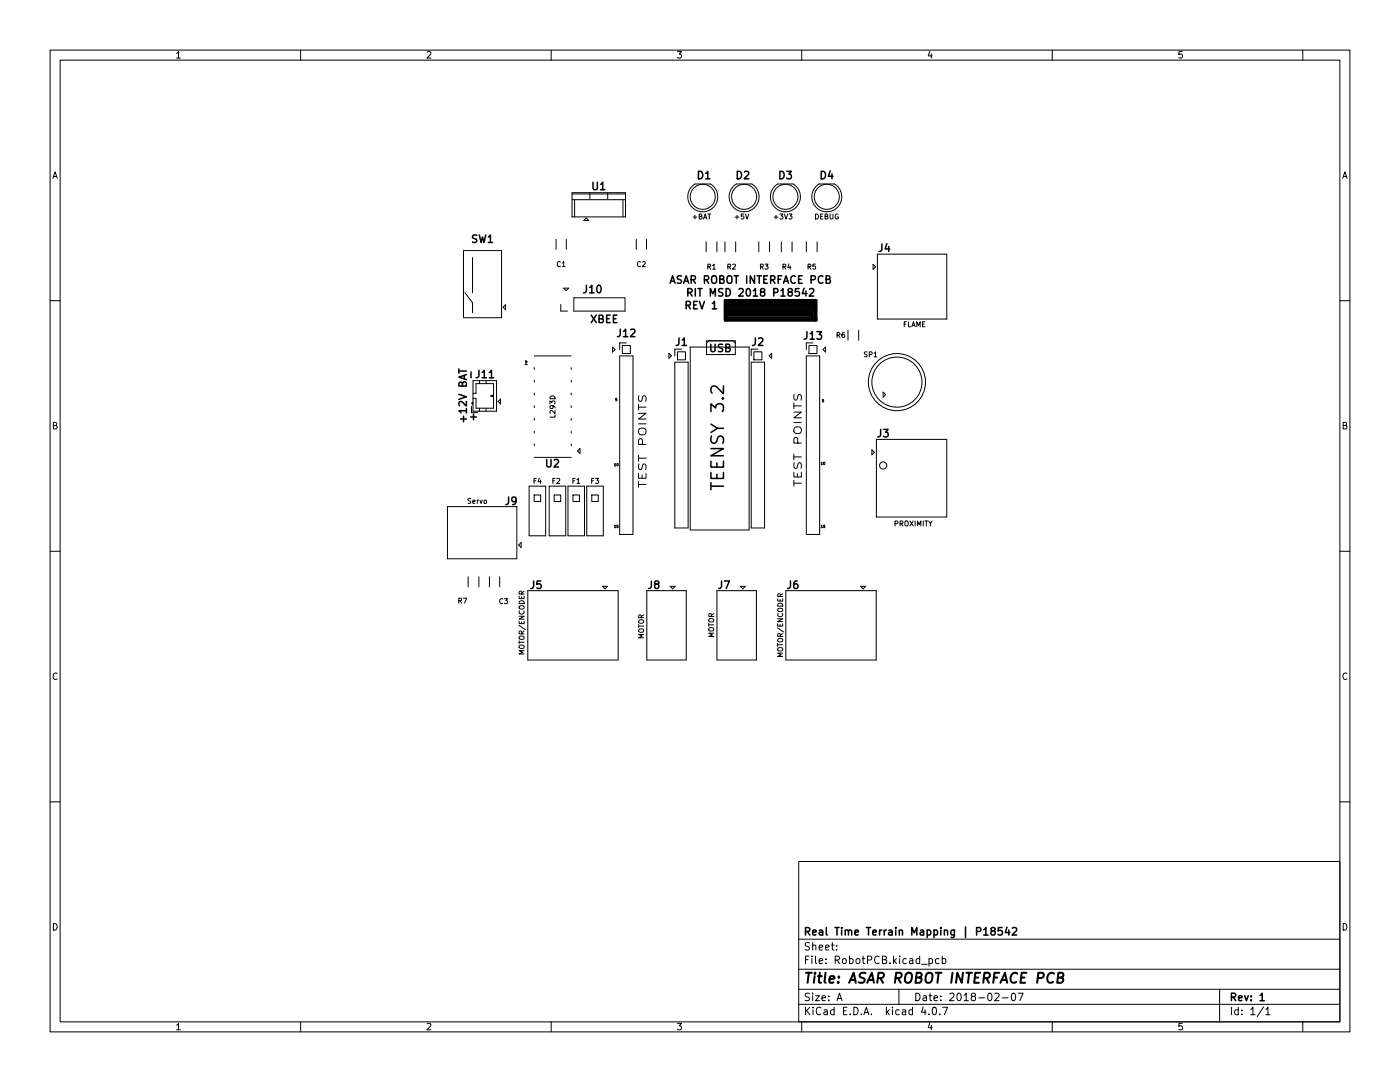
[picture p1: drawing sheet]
<svg xmlns="http://www.w3.org/2000/svg" width="279mm" height="216mm" viewBox="0 0 279 216" stroke-linecap="round" stroke-linejoin="round" font-family="sans-serif">
<g fill="none" stroke="#000" stroke-width=".2">
<path d="M10 10h259.4v195.9h-259.4zM12 12h255.4v191.9h-255.4zM35.2 10.7l.4-.4v1.3M35.2 11.6h.8M60 10v2M85.2 10.4l.5-.1 .3 .4-.8 .9h.8M110 10v2M135.2 10.3h.8l-.4 .5 .3 .1v.6l-.2 .1-.5-.1M160 10v2M185.6 10.2l-.4 1h.9M185.9 10.7v.9M210 10v2"/>
<path d="M235.9 10.3h-.6l-.1 .6 .2-.1h.5l.1 .2-.1 .5-.2 .1-.5-.1M260 10v2M10.6 35.6l.4-1.3 .4 1.3M10.7 35.2h.6M114.2 38.7h10.6M114.2 39.8h10.6M114.2 38.5h10.6v4.8h-10.6zM114.7 39.8v3.5M117.7 38.5v1.2M121.3 38.5v1.2M124.3 39.8v3.5M138.1 37.2l.6-.5h3.1a2.99 2.99 0 0 1 .9 4.3 2.99 2.99 0 0 1-4.4 .6 2.99 2.99 0 0 1-.2-4.4z"/>
<path d="M146.3 37.2l.7-.5h3a2.99 2.99 0 0 1 .9 4.3 2.99 2.99 0 0 1-4.3 .6 2.99 2.99 0 0 1-.3-4.4zM154.6 37.2l.6-.5h3.1a2.99 2.99 0 0 1 .9 4.3 2.99 2.99 0 0 1-4.4 .6 2.99 2.99 0 0 1-.2-4.4zM162.8 37.2l.7-.5h3a2.99 2.99 0 0 1 .9 4.3 2.99 2.99 0 0 1-4.3 .6 2.99 2.99 0 0 1-.3-4.4zM268 35.6l.4-1.3 .4 1.3M268.1 35.2h.6M10 60h2M92.5 50h7.6v13.4h-7.6zM92.8 58.4l1.5 2v2M94.3 51.4v7M111 47.7v2M111.8 52.3a.44 .44 0 0 0-.6 .4 .44 .44 0 0 0 .6 .4M112.2 52.5l.3-.3v1"/>
<path d="M112.2 53.2h.6M112.5 57.5h1l-.5 .5zM113 47.7v2M114.5 59.4h10.2v2.7h-10.2zM116.5 44l.5-.5 .5 .5zM127 47.7v2M127.8 52.3a.44 .44 0 0 0-.6 .4 .44 .44 0 0 0 .6 .4M128.2 52.3l.4-.1 .2 .3-.6 .7h.6M129 47.7v2M138.3 43.3h.8M138.7 42.9v.8M139.5 43.2l.5-.1v-.3l-.5-.1v1h.4l.2-.3-.2-.2"/>
<path d="M140.4 43.7l.3-1 .4 1M140.5 43.4h.5M140.9 48.3v2M141.3 53.2h.4l.1-.4-.5-.1v1M141.3 42.7h.5M141.5 53.2l.3 .5M141.5 42.7v1M142.2 53l.3-.3v1M142.2 53.7h.6M143.1 48.3v2M144.7 48.3v2M145.3 53.2h.4l.1-.4-.5-.1v1"/>
<path d="M145.5 53.2l.3 .5M146.2 52.8l.4-.1 .2 .3-.6 .7h.6M146.7 43.3h.8M146.8 48.3v2M147.1 42.9v.8M148.4 42.7h-.4l-.1 .5 .5-.1v.5h-.5M148.8 42.7l.3 1 .3-1M151.4 48.3v2M151.8 53.2h.4l.1-.4-.5-.1v1M152 53.2l.3 .5M152.7 52.7h.6l-.3 .4 .2 .1v.4h-.5M153.6 48.3v2"/>
<path d="M154.5 43.3h.7M154.9 42.9v.8M155.6 42.7h.6l-.3 .4 .3 .1v.4h-.6M155.9 48.3v2M156.3 53.2h.4l.1-.4-.5-.1v1M156.5 53.2l.3 .5M156.5 42.7l.4 1 .3-1M157.4 42.7h.7l-.4 .4 .3 .1v.4h-.6M157.5 52.7l-.3 .7h.6M157.7 53v.7M158.1 48.3v2M160.9 48.3v2"/>
<path d="M161.3 53.2h.4l.1-.4-.5-.1v1M161.5 53.2l.3 .5M162.7 52.7h-.4l-.1 .5 .5-.1v.5h-.5M162.8 42.7a.51 .51 0 0 1 .5 .5 .51 .51 0 0 1-.5 .5zM163.1 48.3v2M163.8 43.2h.3M164.2 42.7h-.4v1h.4M164.7 43.2l.4-.1v-.3l-.4-.1v1h.3l.2-.3-.2-.2M165.7 42.7v.8l.2 .2 .3-.2v-.8M167.2 42.7a.45 .45 0 0 0-.5 .5 .45 .45 0 0 0 .6 .4v-.3h-.2M174.3 52.7l.4 .6-.4 .4zM175.1 50.7h13.9v13h-13.9z"/>
<path d="M267.4 60h2M94.4 76h4.7v6h-4.7zM94.4 78.5h.6v-1.9h3.5v4.8h-3.5v-1.9h-.6M95.7 76v.6M97 76v.6M98 79h.5M98.5 78.9h-.5v.2h.5M100.9 60.8v1l-.5-.5zM104.8 72.7h.4M105.1 72.2l-.2 .1v-.3l.2 .1v.3l-.2 .1M106.6 71h7.4M106.6 73.3v.4"/>
<path d="M106.6 75.9v.3M106.6 78.4v.4M109.9 79.1a.52 .52 0 0 1 .6-.1 .52 .52 0 0 1 .3 .6h-1zM111.9 60.7v1.4h1.3M114 73.3v.4M114 75.9v.3M114 78.4v.4M122.2 69.3l.6 .4-.6 .6zM123.1 79.5h-.2v.2h.2v.2h-.2M123.7 71h2.6v35.6h-2.6zM124.2 69h1.6v1.6h-1.6zM125 68.4h-1.3v1.3"/>
<path d="M127.5 79a.86 .86 0 0 0 .2 1.1l.4-.2 .3-.9h.4a.99 .99 0 0 1 .1 1.1M133.5 70.5l.5 .5-.5 .5zM134.7 72.3h2.6v33.1h-2.6zM135.2 70.2h1.6v1.6h-1.6zM136 69.7h-1.3v1.3M137.8 69.3h11.7v36.5h-11.7zM141 68h5.8v2.7h-5.8zM141.5 68l-.5 .5M144.8 60.9h17.8v2.4h-17.8zM144.9 61v2.2M145 61.1h17.3v2h-17.3zM145.1 61.2h17.1v1.8h-17.1v-1.7h17v1.6h-16.9v-1.5h16.8v1.4h-16.7v-1.3h16.6v1.2h-16.5v-1.1h16.4v1.1l-16.3-.1v-.9h16.2v.8"/>
<path d="M145.9 62.2h15.5v-.2h-15.6v.3M146.2 68l.6 .5M149.9 72.3h2.7v33.1h-2.7zM150.5 70.2h1.5v1.6h-1.5zM151.2 69.7h-1.3v1.3M154 70.5v1l-.5-.5zM158.5 78.7a.87 .87 0 0 0 .2 1.1l.4-.1 .3-.9h.4a.99 .99 0 0 1 .1 1M160.9 71h2.7v35.6h-2.7zM161.5 69h1.5v1.6h-1.5zM161.5 62.3v-.4h-15.8v.5h15.9v-.6h-16v.7M162.3 68.4h-1.4v1.3M164.4 79.7h-.3v.3l.2-.1 .1 .3h-.3"/>
<path d="M164.7 69.3v1l-.4-.6zM167.1 66.9l.4-.1 .1-.4h-.5v1M167.3 66.9l.3 .5M168.5 66.4l-.4 .2-.1 .6 .2 .2 .3-.1v-.5l-.3-.1-.2 .2M169.2 65.9v2M171.4 65.9v2M173.1 70.3h-.6a.42 .42 0 0 0 .5 .5v.4h-.5M173.5 70.7h.5v-.4l-.5-.1v1M174.4 70.5l.3-.3v1M174.4 71.2h.6M176.3 78.3l.4 .4-.4 .6zM180.5 64.7h.3"/>
<path d="M180.9 64.2h-.4v1M181.3 64.2v1h.5M182 65.2l.3-1 .3 1M182.1 64.9h.4M183 65.2v-1l.3 .7 .3-.7v1M184.1 64.7h.4M184.6 64.2h-.5v1h.5M10.7 84.9l.5-.1 .1-.4-.6-.1v1.3h.5l.1-.1 .1-.3-.3-.3M94 99.5h-.6a.42 .42 0 0 0 .5 .6v.3h-.5M94.1 81.1v1.3h1.3M94.3 80.3v.3M94.4 80.3h-.2v.3h.2"/>
<path d="M95.2 99.8v.7M95.5 99.8l-.3 .2M95.7 81.4v.6M95.8 99.8l.2 .7 .2-.7M96.6 99.9h.5l-.1 .5h-.4zM97 81.4v.6M99.4 80.1l.5-.5v1zM105.6 97h3.3v9.9h-3.3zM106.6 95.9h.3M106.6 98.8h1.3v1.3h-1.3zM106.6 81v.3M106.6 83.5v.4"/>
<path d="M106.6 86v.4M106.6 88.6v.3M106.6 91.3h7.4M107.1 95.5h-.5v1M107.6 95.4l-.2 .7h.6M107.9 95.8v.7M109.6 97h3.3v9.9h-3.3zM109.8 80.6v-.6l.3 .3 .1-.3h.5v.6M110.2 80.9l.2 .2-.1 .3-.4 .1-.1-.4 .2-.2 .5 .1 .3 .4M110.3 95.9h.4M110.6 98.8h1.3v1.3h-1.3zM110.8 82.8v.4h-1"/>
<path d="M110.8 81.9v.6l-.8-.6-.2 .2 .1 .4M110.8 95.5h-.5v1M111.1 95.5h.4l.2 .2-.6 .8h.6M113.3 97h3.4v9.9h-3.4zM114 81v.3M114 83.5v.4M114 86v.4M114 88.6v.3M114.3 95.9h.4M114.4 98.8h1.2v1.3h-1.2zM114.8 95.5h-.5v1M115.1 95.7l.3-.2v1"/>
<path d="M115.1 96.5h.6M115.8 89.5v1l-.6-.5zM117.1 97h3.3v9.9h-3.3zM118.1 95.9h.3M118.1 98.8h1.3v1.3h-1.3zM118.6 95.5h-.5v1M118.8 95.5h.7l-.4 .3 .3 .1v.5h-.6M122.6 92.6l.2-.1v.5M122.6 93h.3M123.1 92.5l.3 .1-.1 .4-.2-.1zM127.4 94.5v.9h1.5v-.9M127.4 82.5h1.5l-1.5 1.1h1.5"/>
<path d="M127.4 80.7v1.1M127.4 90.9v1.1M127.4 96.1v1.1M127.4 96.7h1.5M127.4 91.4h1.5M127.4 84.6h1.5M127.4 81.2h1.5M127.5 92.6a.86 .86 0 0 0 .2 1.1l.4-.2 .3-.8h.4a.99 .99 0 0 1 .1 1M128.1 94.8v.6M128.2 88.7l-.1-1-.4-.2-.3 .4v.8h1.5M158.4 94.2v1h1.5v-1M158.4 82.2h1.5l-1.5 1.2h1.5"/>
<path d="M158.4 80.4v1.2M158.4 90.6v1.1M158.4 95.8v1.2M158.4 96.4h1.5M158.4 91.2h1.5M158.4 84.3h1.5M158.4 81h1.5M158.5 92.3a.87 .87 0 0 0 .2 1.2l.4-.2 .3-.9h.4a.99 .99 0 0 1 .1 1.1M159.1 94.5v.7M159.2 88.4l-.1-.9-.4-.2-.3 .4v.7h1.5M163.9 92.4l.1-.2v.5M163.9 92.7h.3"/>
<path d="M164.4 92.3l.2 .1-.1 .3-.2-.2zM174 89.7l.5 .6-.5 .4zM174.9 87.7h14.1v15.5h-14.1zM268.1 84.9l.5-.1 .1-.4-.6-.1v1.3h.5l.2-.4-.3-.3M10 110h2M89.3 101.1h13.8v10.4h-13.8zM91.6 119.9l.4-.1 .1-.4h-.5v1M91.8 119.9l.3 .5M92.5 119.4h.6l-.4 1M93.4 115.1v2M94.3 100.1l.5-.1v-.2h-.3l-.2 .1 .1 .5h.4M95.6 115.1v2"/>
<path d="M97.7 115.1v2M99.7 115.1v2M100.3 119.5a.44 .44 0 0 0-.6 .5 .44 .44 0 0 0 .6 .4M100.7 119.5h.6l-.3 .3 .2 .1v.5h-.5M103.6 119v.4h1v-.4M104 108.2v1l-.5-.4zM104.1 119.1v.3M104.1 118.5v-.4l-.4-.1-.1 .5h1M104.6 118l-.5 .3M105.3 117.9h18.1v13.8h-18.1zM120.2 117h1l-.4 .5zM122.6 104.9l.2-.1v.5"/>
<path d="M122.6 105.3h.3M123.4 104.8h-.3v.2h.2l.1 .2h-.3M129.1 117.9h7.9v13.8h-7.9zM133.8 117h1l-.6 .5zM143.1 117.9h7.9v13.8h-7.9zM147.8 117h1l-.6 .5zM155.2 119.5v.4h1v-.4M155.7 119.6v.3M155.7 119v-.4l-.4-.1-.1 .5h1M156.2 118.5l-.5 .3M156.8 117.9h18.1v13.8h-18.1zM163.9 104.9l.1-.1v.5"/>
<path d="M163.9 105.3h.3M164.6 104.8h-.2l-.1 .2h.3v.2h-.3M171.7 117h1l-.4 .5zM178.6 104.5l.5-.1 .1-.4h-.6v1M179.6 104.5l.5-.1 .1-.4h-.6v1M179.9 104.5l.3 .5M180.6 104.1l.2-.1 .4 .1 .1 .5-.2 .3-.3 .1-.2-.2zM181.6 104l.7 1M182.3 104l-.7 1M182.6 104v1M183.1 105v-1l.3 .7 .4-.7v1M184.3 104v1"/>
<path d="M184.6 104h.6M184.9 104v1M185.3 104l.4 .5 .3-.5M185.7 104.5v.5M267.4 110h2M11.4 134.4a.62 .62 0 0 0-.9 .4 .62 .62 0 0 0 .7 .8l.2-.1M103.6 124.8l1.2 .8M103.6 124v.4h1v-.4M103.6 123h1l-1 .5h1M103.6 127.9v.5M103.6 128.2h1M103.7 128.9l.2-.2 .6 .1 .1 .4-.3 .2-.6-.1-.1-.1z"/>
<path d="M103.7 127.1l.2-.2 .6 .1 .1 .3-.3 .3-.6-.1-.1-.2zM103.7 121l.2-.1h.6l.1 .4-.3 .2h-.6l-.1-.2zM103.7 120.1a.54 .54 0 0 1 .6-.2 .54 .54 0 0 1 .3 .5h-1zM103.7 121.9a.44 .44 0 0 0 .4 .6 .44 .44 0 0 0 .4-.6M104.1 124.1v.3M104.1 126.5v-.5h-.4l-.1 .5h1M104.6 129.8h-1l.7 .4-.7 .3h1M104.6 125.9l-.5 .3M127.5 124.6v.6M127.5 124.9h1M127.6 125.5h.7l.2 .2-.1 .3-.3 .2-.5-.1-.1-.2zM127.6 123.7h.7l.2 .2-.1 .3-.3 .2-.5-.1-.1-.2z"/>
<path d="M128 123.3l-.1-.5-.4-.1v.6h1M128.5 126.6h-1l.7 .3-.7 .4h1M128.5 122.7l-.5 .3M141.5 124.4v.6M141.5 124.7h1M141.5 125.4l.3-.2 .5 .1 .2 .4-.4 .2h-.5l-.1-.2zM141.6 123.5h.7l.2 .2-.1 .3-.3 .1h-.5l-.1-.2zM142 123l-.1-.5h-.4v.5h1M142.5 126.3h-1l.7 .4-.7 .3h1M142.5 122.4l-.5 .4M155.2 125.3l1.2 .8M155.2 124.5v.4h1v-.4"/>
<path d="M155.2 123.5h1l-1 .5h1M155.2 128.4v.5M155.2 128.7h1M155.2 129.4l.3-.2 .6 .1 .1 .4-.3 .2-.6-.1-.1-.1zM155.2 127.6l.3-.2 .6 .1 .1 .3-.3 .3-.6-.1-.1-.2zM155.2 121.5l.3-.1h.6l.1 .4-.3 .2h-.6l-.1-.2zM155.2 120.6a.54 .54 0 0 1 .7-.2 .54 .54 0 0 1 .3 .5h-1zM155.3 122.4a.44 .44 0 0 0 .4 .6 .44 .44 0 0 0 .4-.6M155.7 124.6v.3M155.7 127v-.5h-.4l-.1 .5h1M156.2 130.3h-1l.7 .4-.7 .3h1M156.2 126.4l-.5 .4"/>
<path d="M268.8 134.4a.62 .62 0 0 0-.9 .4 .62 .62 0 0 0 .7 .8l.2-.1M10 160h2M267.4 160h2M159.4 171.9h108v32h-108zM10.7 184.3a.66 .66 0 0 1 .7 .6 .66 .66 0 0 1-.7 .7zM159.4 197.4h108M159.4 193.4h108M159.4 187.4h108M160.8 191.5h.5M161.5 190.8h-.7v1.5M161.5 198.2h-.5l-.2 .1v.4l.6 .3 .1 .4-.2 .3-.6-.1M161.5 188.1h-.5l-.2 .1v.5l.6 .2 .1 .4-.2 .3-.6-.1"/>
<path d="M162 190.8v.1M162 191.3v1M162.2 198.2v.1M162.2 188.7l.2-.1 .4 .1v.9M162.2 188.1v1.5M162.2 198.7v1M162.8 198.7h.7l-.7 1h.7M162.8 190.8v1.3l.2 .2M163.5 191.8l.7-.2-.1-.2-.4-.1-.2 .2v.7h.6M163.5 189.1l.7-.2-.1-.2-.4-.1-.2 .2v.7h.6M164 199.2l.8-.2-.1-.3h-.4l-.3 .2 .1 .7h.6M164.8 189.1l.7-.2-.1-.2-.4-.1-.2 .2v.7h.6"/>
<path d="M164.8 192.1v.2M164.8 191.4v.1M165.4 199.5v.2M165.4 198.7v.2M165.9 188.6h.6M166.1 188.1v1.3l.4 .2M166.7 191.6l.7-.1 .1-.2v-.4l-.2-.1h-.6v1.5M167 189.4v.2M167 188.7v.1M167 199.7l.5-1.5 .5 1.5M167 191.6l.5 .7M167.2 199.2h.7"/>
<path d="M168.2 191.4l.2-.1 .4 .1 .1 .6-.1 .2-.4 .1-.2-.2zM169.5 191.4l.5-.1 .3 .3-.2 .6h-.6M169.5 190.8v1.5M171 191.4l.3-.1 .3 .3v.4l-.3 .3-.3-.1-.2-.2zM172 191.3h.6M172.3 190.8v1.3l.3 .2M173.1 191.6l.7-.1 .2-.2-.1-.4-.2-.1h-.6v1.5M175.5 190.9a.71 .71 0 0 0-1 .5 .71 .71 0 0 0 .7 .9l.3-.2M176.1 191.5l.7-.1 .1-.2-.1-.3-.7-.1v1.5h.6l.3-.3a.39 .39 0 0 0-.4-.5M177.6 192.1v.2M178.3 190.8v1.5M178.5 191.7l.4 .6"/>
<path d="M178.9 191.3l-.6 .6M179.4 197.4v3M179.5 190.8v.1M179.5 191.3v1M180.9 191.4l-.4-.1-.3 .3 .1 .6h.6M181.5 191.4h.6l.1 .9M182.2 191.6l-.5 .1-.2 .2 .2 .4 .5-.1M182.8 198.2a.76 .76 0 0 1 .8 .7 .76 .76 0 0 1-.8 .8zM183.5 191.4l-.4-.1-.3 .3 .2 .6h.5M183.5 190.8v1.5M183.9 192.4h1.1M184.3 198.7h.5l.1 1"/>
<path d="M184.9 199l-.5 .1-.2 .2 .2 .4 .5-.1M185.4 191.4l.4-.1 .3 .3-.1 .6h-.6M185.4 198.7h.6M185.4 191.3v1.5M185.6 198.2v1.3l.4 .2M186.4 199.2l.7-.2-.1-.3h-.4l-.2 .2 .1 .7h.5M187.4 191.4l-.4-.1-.3 .3 .1 .6h.6M187.8 199.5v.2M187.8 198.7v.2M188 191.4l.5-.1 .3 .3-.2 .6h-.6M188 190.8v1.5M189.5 198.3l.6-.1 .3 .4-.9 1.1h.9"/>
<path d="M191.1 198.3l.2-.1a.8 .8 0 0 1 .5 .7 .8 .8 0 0 1-.5 .8l-.2-.2-.1-.4zM192.4 198.6l.4-.4v1.5M192.4 199.7h.9M194.1 198.8l-.3-.3 .1-.2 .2-.1h.4l.2 .3-.1 .2-.6 .2-.2 .2 .1 .4 .2 .2 .4-.1 .2-.2-.1-.4-.2-.2M195.3 199.1h1.2M197.3 198.2h.2a.8 .8 0 0 1 .5 .7 .8 .8 0 0 1-.5 .8 1 1 0 0 1-.2-1.5zM198.5 198.3l.6-.1 .3 .4-.9 1.1h.9M200 199.1h1.2M202 198.2h.2a.8 .8 0 0 1 .5 .7 .8 .8 0 0 1-.5 .8 1 1 0 0 1-.2-1.5zM203.2 198.2h1l-.7 1.5M243.4 197.4v6.5M268.1 184.3a.66 .66 0 0 1 .7 .6 .66 .66 0 0 1-.7 .7z"/>
<path d="M35.2 204.6l.4-.4v1.3M35.2 205.5h.8M60 203.9v2M85.2 204.3l.5-.1 .3 .4-.8 .9h.8M110 203.9v2M135.2 204.2h.8l-.4 .5 .3 .1v.6l-.2 .1-.5-.1M159.4 200.4h108M160 203.9v2M160.8 201v1.5M161 201.6l.6 .9M161.6 201l-.8 .8M162.3 201v.1"/>
<path d="M162.3 201.5v1M163.8 201.1a.71 .71 0 0 0-1 .5 .71 .71 0 0 0 .7 .9l.3-.2M164.5 201.5h.5l.1 1M165.1 201.8l-.5 .1-.2 .2 .2 .4 .5-.1M166.5 201.5h-.5l-.2 .3 .1 .6h.6M166.5 201v1.5M168.3 201.7h.5M169 201h-.7v1.5h.7M169.7 202.3v.2M170.4 201a.76 .76 0 0 1 .9 .7 .76 .76 0 0 1-.9 .8zM171.9 202.3v.2M172.4 202.5l.5-1.5 .5 1.5"/>
<path d="M172.5 202h.8M173.9 202.3v.2M176.9 201v1.5M177 201.9l.5 .6M177.5 201.5l-.6 .5M178.1 201v.1M178.1 201.5v1M179.5 201.5h-.5l-.2 .3 .1 .6h.6M180.1 201.5h.6l.1 1M180.8 201.8l-.5 .1-.3 .2 .3 .4 .5-.1M182.1 201.5h-.4l-.3 .3 .1 .6h.6M182.1 201v1.5"/>
<path d="M184.3 200.9l-.4 1.1h.9M184.6 201.5v1M185.4 202.3v.2M185.6 204.1l-.4 1h.9M185.9 204.6v.9M186.3 201h.1a.8 .8 0 0 1 .5 .7 .8 .8 0 0 1-.5 .8 1 1 0 0 1-.1-1.5zM187.5 202.3v.2M188.1 201h1l-.6 1.5M210 203.9v2M235.9 204.2h-.6l-.1 .6 .2-.1h.5l.1 .2-.1 .5-.2 .1-.5-.1M245.8 201v1.5M247.1 201.5h-.4l-.3 .3 .1 .6h.6"/>
<path d="M247.1 201v1.5M247.8 202.3v.2M247.8 201.5v.2M249.6 201.4l.4-.4v1.5M249.6 202.5h.9M252.2 200.9l-1.3 1.9M252.6 201.4l.4-.4v1.5M252.6 202.5h.9M260 203.9v2"/>
<circle cx="140.2" cy="39.3" r="2.5"/>
<circle cx="148.5" cy="39.3" r="2.5"/>
<circle cx="156.7" cy="39.3" r="2.5"/>
<circle cx="165" cy="39.3" r="2.5"/>
<circle cx="179" cy="76.2" r="5.7"/>
<circle cx="179" cy="76.3" r="5"/>
<circle cx="128.2" cy="86.1" r=".76"/>
<circle cx="159.2" cy="85.9" r=".76"/>
<circle cx="176.2" cy="92.9" r=".71"/>
</g>
<g fill="none" stroke="#000" stroke-width=".3">
<path d="M118.4 36.4v1.2l.2 .3h.3l.3-.3v-1.2M119.9 36.8l.4-.4v1.5M119.9 37.9h.8M139.4 34.2a.76 .76 0 0 1 .9 .7 .76 .76 0 0 1-.9 .8zM140.8 34.6l.4-.4v1.5M140.8 35.7h.9M147.1 34.2a.76 .76 0 0 1 .9 .7 .76 .76 0 0 1-.9 .8zM148.6 34.3l.5-.1 .3 .4-.9 1.1h.9M155.6 34.2a.76 .76 0 0 1 .9 .7 .76 .76 0 0 1-.9 .8zM157 34.2h.9l-.5 .6 .5 .1v.6l-.3 .2-.6-.2M163.9 34.2a.76 .76 0 0 1 .9 .7 .76 .76 0 0 1-.9 .8zM165.7 34.1l-.4 1.1h1"/>
<path d="M166 34.7v1M95.2 47l-.6-.1-.2 .1v.5l.6 .2 .2 .4-.3 .3-.6-.1M95.7 46.9l.3 1.5 .3-1.1 .3 1.1 .3-1.5M97.4 47.3l.5-.4v1.5M97.4 48.4h.9M117 56.9v1.1a.48 .48 0 0 1-.5 .4M117.7 57.4l.4-.5v1.5M117.7 58.4h.8M119.3 57l.2-.1a.8 .8 0 0 1 .5 .8 .8 .8 0 0 1-.5 .7 1 1 0 0 1-.2-1.4zM133.7 56.5l.5-1.5 .5 1.5M133.9 56.1h.7M136 55.1l-.6-.1-.2 .3 .1 .4 .6 .3v.4l-.2 .1h-.5"/>
<path d="M136.4 56.5l.5-1.5 .5 1.5M136.6 56.1h.7M137.3 58.4l.7-.1 .1-.2v-.4l-.3-.1h-.5v1.5M137.6 58.4l.5 .7M137.9 55.8l.8-.1 .1-.2-.1-.3-.2-.2h-.6v1.5M138.3 55.8l.5 .7M138.8 57.6v1.5M139.3 57.6h.8M139.7 57.6v1.5M140.6 55.8l.7-.1 .1-.2v-.3l-.2-.2h-.6v1.5M140.9 55.8l.5 .7M141.8 59.1v-1.5l.5 1.1 .5-1.1v1.5"/>
<path d="M142.2 55.1a.5 .5 0 0 1 .6 0 .5 .5 0 0 1 .2 .4v.5a.5 .5 0 0 1-.5 .5 .5 .5 0 0 1-.5-.5v-.5zM143.7 55.7l.7-.1v-.3l-.1-.2-.6-.1v1.5h.5l.3-.3a.39 .39 0 0 0-.3-.5M144.3 57.7l-.6-.1-.2 .1v.4l.6 .3 .2 .4-.3 .3-.6-.1M144.9 57.6a.76 .76 0 0 1 .9 .7 .76 .76 0 0 1-.9 .8zM145.3 55.1a.5 .5 0 0 1 .5 0 .5 .5 0 0 1 .3 .4v.5a.5 .5 0 0 1-.5 .5 .5 .5 0 0 1-.5-.5v-.5zM146.5 55h.9M146.9 55v1.5M147.5 57.7l.5-.1 .3 .4-.9 1.1h.9M149 55v1.5M149.1 57.7l.2-.1a.8 .8 0 0 1 .5 .7 .8 .8 0 0 1-.5 .8 1 1 0 0 1-.2-1.4zM150.3 58l.5-.4v1.5M150.3 59.1h.9"/>
<path d="M150.6 55v1.5l-.9-1.5v1.5M151.1 55h.8M151.5 55v1.5M152 58.2l-.2-.3v-.2l.2-.1 .5 .1 .1 .2v.2l-.7 .2-.1 .2v.3l.2 .3h.3l.3-.3v-.4l-.3-.2M152.4 55.7h.5M153.2 55h-.8v1.5h.8M153.8 55.8l.7-.1 .2-.2-.1-.3-.2-.2h-.6v1.5M154.2 55.8l.5 .7M154.4 58.4l.7-.1 .2-.2-.1-.4-.2-.1h-.6v1.5M155.3 55.7h.5M155.8 58l.5-.4v1.5M155.8 59.1h.9"/>
<path d="M156 55h-.7v1.5M156.4 56.5l.5-1.5 .5 1.5M156.5 56.1h.7M157.6 58.2l-.3-.3v-.2l.3-.1 .4 .1 .1 .2-.1 .2-.6 .2-.1 .2v.4l.3 .2 .4-.1 .1-.2v-.3l-.3-.3M158.7 55.2a.71 .71 0 0 0-1 .5 .71 .71 0 0 0 .7 .8l.3-.1M159.4 55.7h.5M159.5 57.6h-.7l-.1 .7 .2-.2 .5 .1 .2 .2-.1 .5-.2 .2-.6-.2M160.1 55h-.7v1.5h.7M160.5 57.5l-.4 1.1h.9M160.8 58.1v1M161.6 57.7l.5-.1 .3 .4-.9 1.1h.9M161.9 55.8l.7-.1 .1-.2v-.3l-.3-.2h-.5v1.5"/>
<path d="M162.3 60v2.1M164.2 55.2a.71 .71 0 0 0-1 .5 .71 .71 0 0 0 .7 .8l.3-.1M164.9 55.7h.6l.2-.2-.2-.4-.6-.1v1.5h.5l.3-.3a.39 .39 0 0 0-.3-.5M176 48.7v1a.48 .48 0 0 1-.6 .5M177 48.6l-.4 1.1h1M177.4 49.2v1M91.6 78.7l1.5 .5-1.5 .5M91.6 73.6v.9M91.6 74h1.5M92.3 76.5a.4 .4 0 0 1 .4-.3 .4 .4 0 0 1 .4 .3v.5h-1.5l.1-.7h.3l.2 .1 .1 .6M92.7 74.9v.7M93.1 74.7l-1.5 .6 1.5 .4"/>
<path d="M94 74.2v1.2M95.6 73.9v1.1a.48 .48 0 0 1-.6 .4M96.2 74.3l.5-.4v1.5M96.2 75.4h.9M97.7 74.3l.4-.4v1.5M97.7 75.4h.8M118 62.9l1 1.5M119 62.9l-1 1.5M119.6 63.6l.7-.2 .1-.2-.2-.2-.6-.1v1.5h.5l.3-.3a.39 .39 0 0 0-.3-.5M121.1 63.6h.5M121.8 62.9h-.7v1.5h.7M122.4 63.6h.5"/>
<path d="M123.1 62.9h-.7v1.5h.7M123.8 65.7v1a.48 .48 0 0 1-.6 .5M124.4 66.1l.5-.4v1.5M124.4 67.2h.9M125.9 65.8l.5-.1 .3 .4-.9 1.1h.9M135.5 67.4v1.1a.48 .48 0 0 1-.6 .4M136.1 67.9l.5-.5v1.5M136.1 68.9h.9M136.9 60.9l.8-.1 .1-.2-.1-.3-.2-.2h-.6v1.5M137.3 60.9l.5 .7M138.4 60.8h.5M139.2 60.1h-.8v1.5h.8"/>
<path d="M139.6 60.1l.5 1.5 .5-1.5M141.9 68.7v1.2l.2 .3h.3l.3-.3v-1.2M142.2 60.6l.4-.5v1.5M142.2 61.6h.8M144.1 79.5l.2-.1 .1 .1-.1 .1-.2-.1h.3M144.2 68.7h-.6l-.2 .3 .1 .3 .6 .3v.4l-.2 .2-.5-.1M144.4 77v1.6l-1.4-1.5a.68 .68 0 0 0-1.1 .4v.6l.2 .3M144.9 69.4l.7-.1v-.3l-.1-.3h-.6v1.5h.5l.3-.3a.39 .39 0 0 0-.3-.5M150.8 67.4v1.1a.48 .48 0 0 1-.6 .4M151.4 67.6l.6-.2 .2 .5-.9 1h.9M161 66.2v1.1a.48 .48 0 0 1-.5 .4M161.7 66.6l.4-.4v1.5"/>
<path d="M161.7 67.7h.8M163 66.2h1l-.5 .5 .4 .2v.6l-.2 .2-.7-.2M91.9 83.6h1.2M92.5 83v1.2M93.1 82h-1.5l.4 .4M93.1 80.1v.9l-1.1-.9-.4 .3 .1 .6M93.1 81.5v.9M93.9 83.2h1.2M94.5 82.6v1.2M101.5 99.2v1a.48 .48 0 0 1-.6 .5M103 99.8l-.3 .3h-.3l-.3-.3 .2-.6h.4l.2 .1a.99 .99 0 0 1-.3 1.4h-.3M109.1 91.7v1.2l.3 .3 .4-.1 .2-.2v-1.2"/>
<path d="M110.6 91.8l.6-.1 .3 .4-1 1.1h1M141.9 94.3v1.2h2.5v-1.2M141.9 92v1.2h2.5v-1.2M141.9 89.5h2.5l-2.5 1.4h2.5M141.9 84.6l1.3 .9-1.3 .8M141.9 82.1v-1.5l.9 .8a.68 .68 0 0 1 .5-.8h.6l.4 .2 .1 1-.3 .3M141.9 96.3v1.4M141.9 97h2.5M142 87l-.1 1a.61 .61 0 0 0 .6 .5 .61 .61 0 0 0 .6-.5 .91 .91 0 0 1 .6-1 .64 .64 0 0 1 .7 .5l-.1 .9M143.1 92.4v.8M143.1 94.6v.9M143.2 85.5h1.2"/>
<path d="M175.7 85.7v1a.48 .48 0 0 1-.5 .5M176.3 85.7h1l-.6 .6 .5 .1v.6l-.2 .2-.7-.2M106.5 115.9v1.1a.48 .48 0 0 1-.6 .4M107.9 115.9h-.7l-.1 .7 .3-.1 .5 .1 .1 .2-.1 .5-.2 .1-.6-.1M130 115.9v1.1a.48 .48 0 0 1-.6 .4M130.9 116.6l-.3-.3 .1-.2 .2-.2 .5 .1 .1 .2-.1 .2-.6 .2-.2 .3 .1 .4 .2 .1h.5l.1-.3v-.2l-.3-.3M144 115.9v1.1a.48 .48 0 0 1-.6 .4M144.6 115.9h1l-.7 1.5M157.8 115.9v1.1a.48 .48 0 0 1-.6 .4M159.1 115.9l-.4 .1a1.01 1.01 0 0 0 0 1.4l.5-.1 .1-.5-.3-.3h-.3l-.3 .3M160.8 185.9l.7-.1 .1-.2-.1-.4-.2-.1h-.5v1.5M161.1 185.9l.5 .7"/>
<path d="M162.2 186.1l.7-.2-.1-.2-.4-.1-.2 .2 .1 .7h.5M163.5 185.7h.6l.1 .9M164.2 185.9l-.5 .1-.2 .2 .2 .4 .5-.1M164.9 185.1v1.3l.2 .2M166.6 185.1h.9M167 185.1v1.5M168 185.1v.1M168 185.6v1M168.7 185.7l.2-.1 .4 .1v.9M168.7 185.6v1M169.3 185.8l.2-.2 .4 .1 .1 .9M170.6 186.1l.7-.2v-.2l-.5-.1-.2 .2 .1 .7h.6"/>
<path d="M172.9 185.1h.9M173.3 185.1v1.5M174.2 186.1l.7-.2-.1-.2-.4-.1-.2 .2 .1 .7h.5M175.5 185.6v1M176 185.6l-.5 .3M176.5 185.6v1M176.9 185.6l-.4 .3M177.4 185.7h.6v.9M178 185.9l-.5 .1-.2 .2 .2 .4 .5-.1M178.8 185.1v.1M178.8 185.6v1M179.5 185.7l.2-.1 .3 .1 .1 .9"/>
<path d="M179.5 185.6v1M182 186.6v-1.5l.5 1 .5-1v1.5M183.7 185.7h.6v.9M184.3 185.9l-.5 .1-.2 .2 .2 .4 .5-.1M185 185.7l.5-.1 .3 .3-.2 .6h-.6M185 185.6v1.5M186.4 185.7l.4-.1 .3 .3-.1 .6h-.6M186.4 185.6v1.5M187.8 185.1v.1M187.8 185.6v1M188.5 185.7l.2-.1 .3 .1 .1 .9M188.5 185.6v1"/>
<path d="M190.5 185.6v1.2l-.3 .3-.4-.1M190.5 185.7l-.5-.1-.2 .3 .1 .6h.6M192.7 184.9v2.2M194.9 185.9l.7-.1 .2-.2-.1-.4-.2-.1h-.6v1.5M196.3 185.5l.5-.4v1.5M196.3 186.6h.9M198 185.7l-.2-.3v-.2l.2-.1h.5l.1 .3-.1 .2-.6 .2-.1 .2v.3l.2 .3 .5-.1 .1-.2-.1-.4-.2-.2M200 185.1h-.7l-.1 .7 .2-.1h.5l.1 .2v.5l-.2 .2-.6-.2M201 185l-.4 1.1h.9M201.3 185.6v1M202 185.2l.6-.1 .3 .4-.9 1.1h.9M245.8 199l.7-.1 .1-.2-.1-.4-.2-.1h-.5v1.5"/>
<path d="M246.1 199l.5 .7M247.2 199.2l.7-.2-.1-.3h-.4l-.2 .2 .1 .7h.5M248.4 198.7l.4 1 .3-1M249.7 199.5v.2M249.7 198.7v.2M251.5 198.6l.4-.4v1.5M251.5 199.7h.8"/>
</g>
<g fill="none" stroke="#000" stroke-width=".4">
<path d="M145.8 62.3h15.7M160.9 194.1h1.1M161.4 194.1l-.2 2M162.6 194.8l-.2 1.3M162.7 194.1l-.1 .2M163.2 194.8h.8M163.6 194.1l-.2 1.7 .1 .2 .3 .1M164.8 194.1l-.3 1.7 .3 .3M165.5 195.4l1-.2v-.3h-.8l-.2 .9 .2 .3 .6-.1M167.3 195.9v.2M167.4 194.9v.2M169.5 196.1l.9-2 .4 2"/>
<path d="M169.7 195.5h1M172.7 194.2a.85 .85 0 0 0-1 .1 .45 .45 0 0 0 .2 .8l.5 .1a.51 .51 0 0 1 .1 .6 .51 .51 0 0 1-.4 .3l-.7-.1M173.1 196.1l.9-2 .4 2M173.3 195.5h1M175.2 195.2l1-.1a.52 .52 0 0 0 .2-.5 .52 .52 0 0 0-.3-.5h-.8l-.2 2M175.7 195.2l.5 .9M178.7 195.2l1-.1a.52 .52 0 0 0 .3-.5 .52 .52 0 0 0-.4-.5h-.7l-.3 2M179.2 195.2l.5 .9M180.8 194.4a.69 .69 0 0 1 1.2 0 1.47 1.47 0 0 1-.6 1.7l-.6-.1a1.5 1.5 0 0 1 0-1.6zM182.8 195.1h.7l.3-.2a.45 .45 0 0 0-.2-.8h-.7l-.2 2 1-.1a.51 .51 0 0 0 .2-.5 .51 .51 0 0 0-.4-.4M184.9 194.4a.69 .69 0 0 1 1.2 0 1.47 1.47 0 0 1-.6 1.7l-.6-.1a1.5 1.5 0 0 1 0-1.6zM186.8 194.1h1.1"/>
<path d="M187.3 194.1l-.2 2M190.1 194.1l-.3 2M192.2 194.1l-.3 2-.9-2-.2 2M192.9 194.1h1.1M193.4 194.1l-.2 2M194.5 195.1h.7M195.6 194.1h-.9l-.3 2h1M196.3 195.2l1-.1a.52 .52 0 0 0 .3-.5 .52 .52 0 0 0-.4-.5h-.7l-.3 2M196.8 195.2l.6 .9M198.4 195.1h.6M199.4 194.1h-.9l-.3 2M199.7 196.1l.9-2 .4 2"/>
<path d="M199.9 195.5h1M203 194.3a.88 .88 0 0 0-1 0 .88 .88 0 0 0-.3 .9 .69 .69 0 0 0 .3 .8 .69 .69 0 0 0 .8-.1M203.8 195.1h.6M204.9 194.1h-1l-.2 2h.9M207.1 195.2l1-.1a.52 .52 0 0 0 .2-.5 .52 .52 0 0 0-.3-.5h-.8l-.2 2M210.4 194.3a.88 .88 0 0 0-1.1 0 .88 .88 0 0 0-.3 .9 .69 .69 0 0 0 .3 .8 .69 .69 0 0 0 .8-.1M211.1 195.1h.7l.3-.2a.45 .45 0 0 0-.2-.8h-.7l-.2 2 .9-.1a.51 .51 0 0 0 .3-.5 .51 .51 0 0 0-.4-.4"/>
</g>
<path d="M144.7 59.9h18.2v4h-18.2zM162.7 60v3.9M144.7 60.1h17.8v.6h-17.6M144.8 60.9v3M161.8 63.5h-16.9v-2.6h17.7v3M162.1 63.1l.1 .5M162.8 60.4h-17.8v.2" fill="none" stroke="#000" stroke-width=".5"/>
<path d="M145.6 62.5h16.1" fill="none" stroke="#000" stroke-width="1"/>
</svg>
